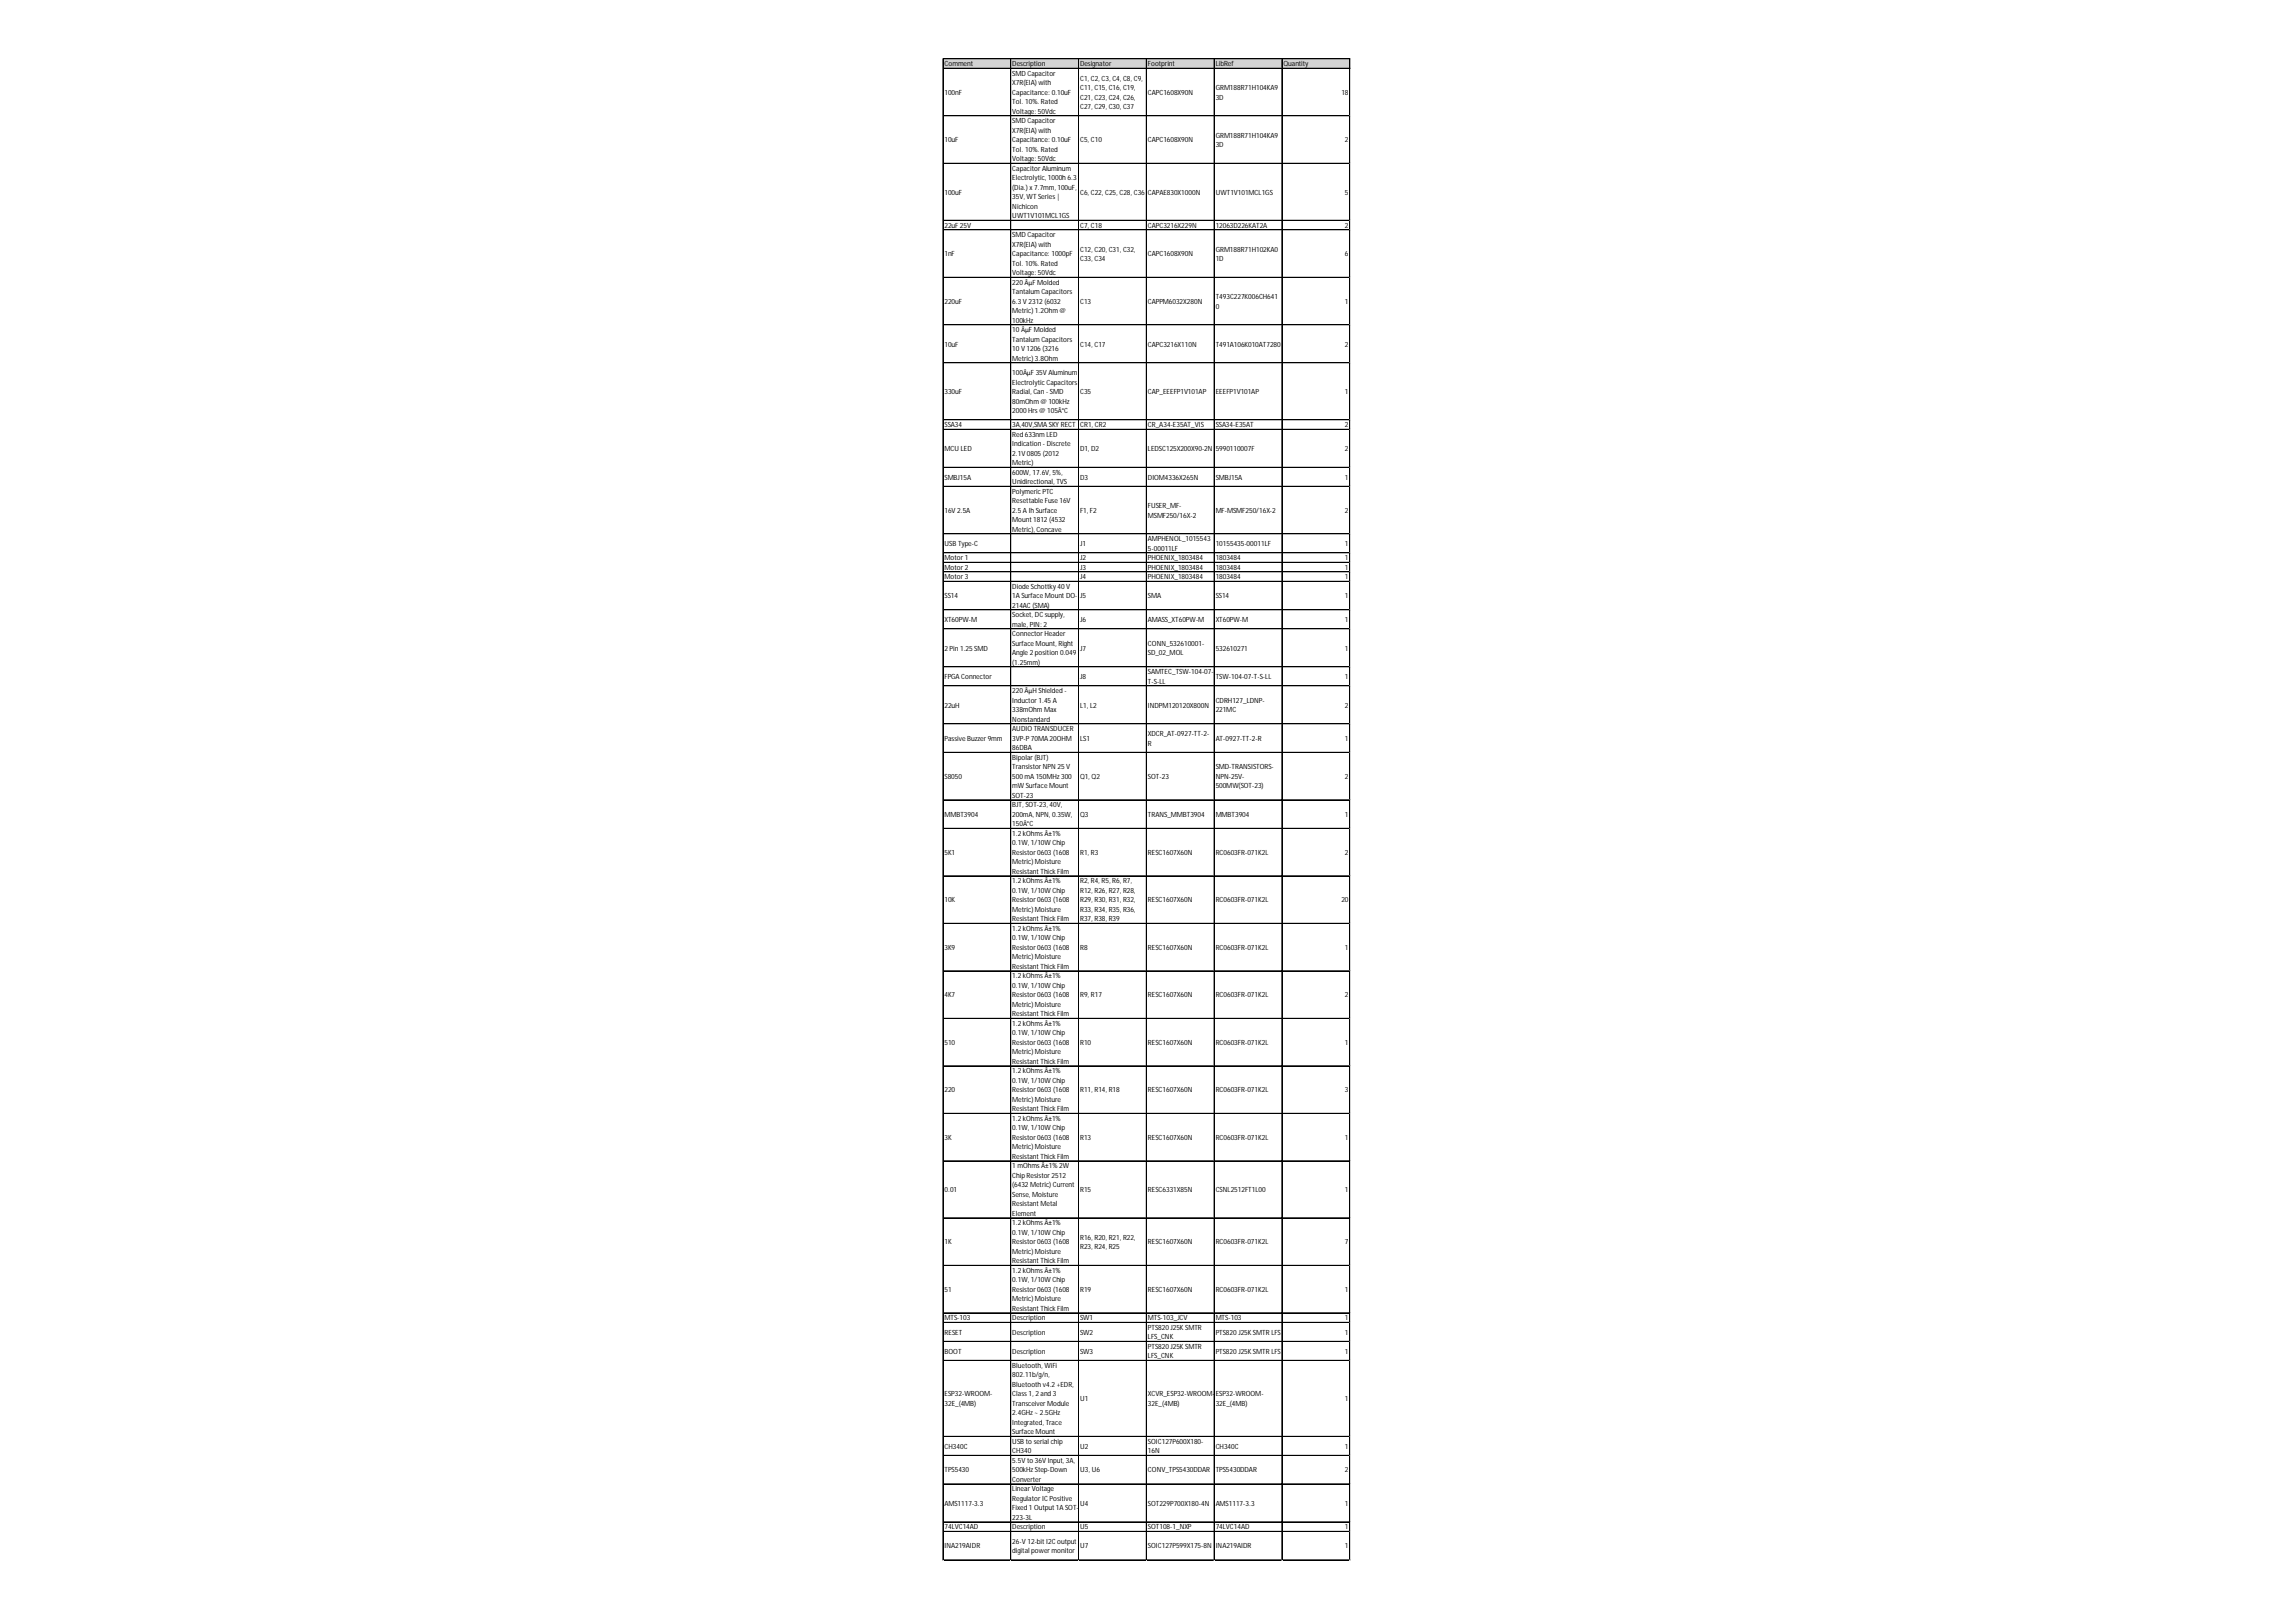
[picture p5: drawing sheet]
<svg xmlns="http://www.w3.org/2000/svg" width="297mm" height="210mm" viewBox="0 0 297 210" stroke-linecap="round" stroke-linejoin="round" font-family="sans-serif">
<defs><g id="words">
<g font-size=".9">
<text x="122.2" y="8.6">Comment</text>
<text x="131" y="8.6">Description</text>
<text x="131" y="9.8">SMD Capacitor</text>
<text x="131" y="11">X7R(EIA) with</text>
<text x="139.7" y="8.6">Designator</text>
<text x="139.7" y="10.4">C1, C2, C3, C4, C8, C9,</text>
<text x="139.7" y="11.7">C11, C15, C16, C19,</text>
<text x="148.5" y="8.6">Footprint</text>
<text x="157.3" y="8.6">LibRef</text>
<text x="157.3" y="11.7">GRM188R71H104KA9</text>
<text x="166" y="8.6">Quantity</text>
<text x="122.2" y="12.3">100nF</text>
<text x="131" y="12.3">Capacitance: 0.10uF</text>
<text x="131" y="13.5">Tol. 10%. Rated</text>
<text x="131" y="14.7">Voltage: 50Vdc</text>
<text x="131" y="16">SMD Capacitor</text>
<text x="131" y="17.2">X7R(EIA) with</text>
<text x="139.7" y="12.9">C21, C23, C24, C26,</text>
<text x="139.7" y="14.1">C27, C29, C30, C37</text>
<text x="148.5" y="12.3">CAPC1608X90N</text>
<text x="157.3" y="12.9">3D</text>
<text x="157.3" y="17.8">GRM188R71H104KA9</text>
<text x="173.5" y="12.3">18</text>
<text x="122.2" y="18.4">10uF</text>
<text x="131" y="18.4">Capacitance: 0.10uF</text>
<text x="131" y="19.6">Tol. 10%. Rated</text>
<text x="131" y="20.9">Voltage: 50Vdc</text>
<text x="131" y="22.1">Capacitor Aluminum</text>
<text x="131" y="23.3">Electrolytic, 1000h 6.3</text>
<text x="139.7" y="18.4">C5, C10</text>
<text x="148.5" y="18.4">CAPC1608X90N</text>
<text x="157.3" y="19">3D</text>
<text x="174" y="18.4">2</text>
<text x="122.2" y="25.2">100uF</text>
<text x="122.2" y="29.5">22uF 25V</text>
<text x="131" y="24.6">(Dia.) x 7.7mm, 100uF,</text>
<text x="131" y="25.8">35V, WT Series |</text>
<text x="131" y="27">Nichicon</text>
<text x="131" y="28.3">UWT1V101MCL1GS</text>
<text x="139.7" y="25.2">C6, C22, C25, C28, C36</text>
<text x="139.7" y="29.5">C7, C18</text>
<text x="148.5" y="25.2">CAPAE830X1000N</text>
<text x="148.5" y="29.5">CAPC3216X229N</text>
<text x="157.3" y="25.2">UWT1V101MCL1GS</text>
<text x="157.3" y="29.5">12063D226KAT2A</text>
<text x="174" y="25.2">5</text>
<text x="174" y="29.5">2</text>
<text x="122.2" y="33.2">1nF</text>
<text x="131" y="30.7">SMD Capacitor</text>
<text x="131" y="31.9">X7R(EIA) with</text>
<text x="131" y="33.2">Capacitance: 1000pF</text>
<text x="131" y="34.4">Tol. 10%. Rated</text>
<text x="131" y="35.6">Voltage: 50Vdc</text>
<text x="139.7" y="32.6">C12, C20, C31, C32,</text>
<text x="139.7" y="33.8">C33, C34</text>
<text x="148.5" y="33.2">CAPC1608X90N</text>
<text x="157.3" y="32.6">GRM188R71H102KA0</text>
<text x="157.3" y="33.8">1D</text>
<text x="174" y="33.2">6</text>
<text x="122.2" y="39.3">220uF</text>
<text x="131" y="36.9">220ÂµF Molded</text>
<text x="131" y="38.1">Tantalum Capacitors</text>
<text x="131" y="39.3">6.3 V 2312 (6032</text>
<text x="131" y="40.6">Metric) 1.2Ohm @</text>
<text x="131" y="41.8">100kHz</text>
<text x="139.7" y="39.3">C13</text>
<text x="148.5" y="39.3">CAPPM6032X280N</text>
<text x="157.3" y="38.7">T493C227K006CH641</text>
<text x="157.3" y="39.9">0</text>
<text x="174" y="39.3">1</text>
<text x="122.2" y="44.9">10uF</text>
<text x="131" y="43">10ÂµF Molded</text>
<text x="131" y="44.2">Tantalum Capacitors</text>
<text x="131" y="45.5">10 V 1206 (3216</text>
<text x="131" y="46.7">Metric) 3.8Ohm</text>
<text x="139.7" y="44.9">C14, C17</text>
<text x="148.5" y="44.9">CAPC3216X110N</text>
<text x="157.3" y="44.9">T491A106K010AT7280</text>
<text x="174" y="44.9">2</text>
<text x="122.2" y="51">330uF</text>
<text x="131" y="48.5">100ÂµF 35V Aluminum</text>
<text x="131" y="49.8">Electrolytic Capacitors</text>
<text x="131" y="51">Radial, Can - SMD</text>
<text x="131" y="52.2">80mOhm @ 100kHz</text>
<text x="131" y="53.5">2000 Hrs @ 105Â°C</text>
<text x="139.7" y="51">C35</text>
<text x="148.5" y="51">CAP_EEEFP1V101AP</text>
<text x="157.3" y="51">EEEFP1V101AP</text>
<text x="174" y="51">1</text>
<text x="122.2" y="55.3">SSA34</text>
<text x="122.2" y="58.4">MCU LED</text>
<text x="131" y="55.3">3A,40V,SMA SKY RECT</text>
<text x="131" y="56.5">Red 633nm LED</text>
<text x="131" y="57.8">Indication - Discrete</text>
<text x="131" y="59">2.1V 0805 (2012</text>
<text x="139.7" y="55.3">CR1, CR2</text>
<text x="139.7" y="58.4">D1, D2</text>
<text x="148.5" y="55.3">CR_A34-E35AT_VIS</text>
<text x="148.5" y="58.4">LEDSC125X200X90-2N</text>
<text x="157.3" y="55.3">SSA34-E35AT</text>
<text x="157.3" y="58.4">5990110007F</text>
<text x="174" y="55.3">2</text>
<text x="174" y="58.4">2</text>
<text x="122.2" y="62.1">SMBJ15A</text>
<text x="131" y="60.2">Metric)</text>
<text x="131" y="61.5">600W, 17.6V, 5%,</text>
<text x="131" y="62.7">Unidirectional, TVS</text>
<text x="131" y="63.9">Polymeric PTC</text>
<text x="131" y="65.1">Resettable Fuse 16V</text>
<text x="139.7" y="62.1">D3</text>
<text x="148.5" y="62.1">DIOM4336X265N</text>
<text x="148.5" y="65.8">FUSER_MF-</text>
<text x="157.3" y="62.1">SMBJ15A</text>
<text x="174" y="62.1">1</text>
<text x="122.2" y="66.4">16V 2.5A</text>
<text x="122.2" y="70.7">USB Type-C</text>
<text x="131" y="66.4">2.5 A Ih Surface</text>
<text x="131" y="67.6">Mount 1812 (4532</text>
<text x="131" y="68.8">Metric), Concave</text>
<text x="139.7" y="66.4">F1, F2</text>
<text x="139.7" y="70.7">J1</text>
<text x="148.5" y="67">MSMF250/16X-2</text>
<text x="148.5" y="70.1">AMPHENOL_1015543</text>
<text x="148.5" y="71.3">5-00011LF</text>
<text x="157.3" y="66.4">MF-MSMF250/16X-2</text>
<text x="157.3" y="70.7">10155435-00011LF</text>
<text x="174" y="66.4">2</text>
<text x="174" y="70.7">1</text>
<text x="122.2" y="72.5">Motor 1</text>
<text x="122.2" y="73.7">Motor 2</text>
<text x="122.2" y="75">Motor 3</text>
<text x="122.2" y="77.4">SS14</text>
<text x="131" y="76.2">Diode Schottky 40 V</text>
<text x="131" y="77.4">1A Surface Mount DO-</text>
<text x="139.7" y="72.5">J2</text>
<text x="139.7" y="73.7">J3</text>
<text x="139.7" y="75">J4</text>
<text x="139.7" y="77.4">J5</text>
<text x="148.5" y="72.5">PHOENIX_1803484</text>
<text x="148.5" y="73.7">PHOENIX_1803484</text>
<text x="148.5" y="75">PHOENIX_1803484</text>
<text x="148.5" y="77.4">SMA</text>
<text x="157.3" y="72.5">1803484</text>
<text x="157.3" y="73.7">1803484</text>
<text x="157.3" y="75">1803484</text>
<text x="157.3" y="77.4">SS14</text>
<text x="174" y="72.5">1</text>
<text x="174" y="73.7">1</text>
<text x="174" y="75">1</text>
<text x="174" y="77.4">1</text>
<text x="122.2" y="80.5">XT60PW-M</text>
<text x="131" y="78.7">214AC (SMA)</text>
<text x="131" y="79.9">Socket, DC supply,</text>
<text x="131" y="81.1">male, PIN: 2</text>
<text x="131" y="82.4">Connector Header</text>
<text x="131" y="83.6">Surface Mount, Right</text>
<text x="139.7" y="80.5">J6</text>
<text x="148.5" y="80.5">AMASS_XT60PW-M</text>
<text x="148.5" y="83.6">CONN_532610001-</text>
<text x="157.3" y="80.5">XT60PW-M</text>
<text x="174" y="80.5">1</text>
<text x="122.2" y="84.2">2 Pin 1.25 SMD</text>
<text x="122.2" y="87.9">FPGA Connector</text>
<text x="131" y="84.8">Angle 2 position 0.049</text>
<text x="131" y="86">(1.25mm)</text>
<text x="131" y="89.7">220ÂµH Shielded -</text>
<text x="139.7" y="84.2">J7</text>
<text x="139.7" y="87.9">J8</text>
<text x="148.5" y="84.8">SD_02_MOL</text>
<text x="148.5" y="87.3">SAMTEC_TSW-104-07-</text>
<text x="148.5" y="88.5">T-S-LL</text>
<text x="157.3" y="84.2">532610271</text>
<text x="157.3" y="87.9">TSW-104-07-T-S-LL</text>
<text x="174" y="84.2">1</text>
<text x="174" y="87.9">1</text>
<text x="122.2" y="91.6">22uH</text>
<text x="122.2" y="95.9">Passive Buzzer 9mm</text>
<text x="131" y="91">Inductor 1.45 A</text>
<text x="131" y="92.2">338mOhm Max</text>
<text x="131" y="93.4">Nonstandard</text>
<text x="131" y="94.6">AUDIO TRANSDUCER</text>
<text x="131" y="95.9">3VP-P 70MA 20OHM</text>
<text x="139.7" y="91.6">L1, L2</text>
<text x="139.7" y="95.9">LS1</text>
<text x="148.5" y="91.6">INDPM120120X800N</text>
<text x="148.5" y="95.3">XDCR_AT-0927-TT-2-</text>
<text x="157.3" y="91">CDRH127_LDNP-</text>
<text x="157.3" y="92.2">221MC</text>
<text x="157.3" y="95.9">AT-0927-TT-2-R</text>
<text x="174" y="91.6">2</text>
<text x="174" y="95.9">1</text>
<text x="122.2" y="100.8">S8050</text>
<text x="131" y="97.1">86DBA</text>
<text x="131" y="98.3">Bipolar (BJT)</text>
<text x="131" y="99.6">Transistor NPN 25 V</text>
<text x="131" y="100.8">500 mA 150MHz 300</text>
<text x="139.7" y="100.8">Q1, Q2</text>
<text x="148.5" y="96.5">R</text>
<text x="148.5" y="100.8">SOT-23</text>
<text x="157.3" y="99.6">SMD-TRANSISTORS-</text>
<text x="157.3" y="100.8">NPN-25V-</text>
<text x="174" y="100.8">2</text>
<text x="122.2" y="105.7">MMBT3904</text>
<text x="131" y="102">mW Surface Mount</text>
<text x="131" y="103.3">SOT-23</text>
<text x="131" y="104.5">BJT, SOT-23, 40V,</text>
<text x="131" y="105.7">200mA, NPN, 0.35W,</text>
<text x="131" y="106.9">150Â°C</text>
<text x="139.7" y="105.7">Q3</text>
<text x="148.5" y="105.7">TRANS_MMBT3904</text>
<text x="157.3" y="102">500MW(SOT-23)</text>
<text x="157.3" y="105.7">MMBT3904</text>
<text x="174" y="105.7">1</text>
<text x="122.2" y="110.6">5K1</text>
<text x="131" y="108.2">1.2 kOhms Â±1%</text>
<text x="131" y="109.4">0.1W, 1/10W Chip</text>
<text x="131" y="110.6">Resistor 0603 (1608</text>
<text x="131" y="111.9">Metric) Moisture</text>
<text x="131" y="113.1">Resistant Thick Film</text>
<text x="139.7" y="110.6">R1, R3</text>
<text x="148.5" y="110.6">RESC1607X60N</text>
<text x="157.3" y="110.6">RC0603FR-071K2L</text>
<text x="174" y="110.6">2</text>
<text x="122.2" y="116.8">10K</text>
<text x="131" y="114.3">1.2 kOhms Â±1%</text>
<text x="131" y="115.5">0.1W, 1/10W Chip</text>
<text x="131" y="116.8">Resistor 0603 (1608</text>
<text x="131" y="118">Metric) Moisture</text>
<text x="131" y="119.2">Resistant Thick Film</text>
<text x="139.7" y="114.3">R2, R4, R5, R6, R7,</text>
<text x="139.7" y="115.5">R12, R26, R27, R28,</text>
<text x="139.7" y="116.8">R29, R30, R31, R32,</text>
<text x="139.7" y="118">R33, R34, R35, R36,</text>
<text x="139.7" y="119.2">R37, R38, R39</text>
<text x="148.5" y="116.8">RESC1607X60N</text>
<text x="157.3" y="116.8">RC0603FR-071K2L</text>
<text x="173.5" y="116.8">20</text>
<text x="122.2" y="122.9">3K9</text>
<text x="131" y="120.5">1.2 kOhms Â±1%</text>
<text x="131" y="121.7">0.1W, 1/10W Chip</text>
<text x="131" y="122.9">Resistor 0603 (1608</text>
<text x="131" y="124.2">Metric) Moisture</text>
<text x="131" y="125.4">Resistant Thick Film</text>
<text x="139.7" y="122.9">R8</text>
<text x="148.5" y="122.9">RESC1607X60N</text>
<text x="157.3" y="122.9">RC0603FR-071K2L</text>
<text x="174" y="122.9">1</text>
<text x="122.2" y="129.1">4K7</text>
<text x="131" y="126.6">1.2 kOhms Â±1%</text>
<text x="131" y="127.8">0.1W, 1/10W Chip</text>
<text x="131" y="129.1">Resistor 0603 (1608</text>
<text x="131" y="130.3">Metric) Moisture</text>
<text x="131" y="131.5">Resistant Thick Film</text>
<text x="139.7" y="129.1">R9, R17</text>
<text x="148.5" y="129.1">RESC1607X60N</text>
<text x="157.3" y="129.1">RC0603FR-071K2L</text>
<text x="174" y="129.1">2</text>
<text x="122.2" y="135.2">510</text>
<text x="131" y="132.8">1.2 kOhms Â±1%</text>
<text x="131" y="134">0.1W, 1/10W Chip</text>
<text x="131" y="135.2">Resistor 0603 (1608</text>
<text x="131" y="136.4">Metric) Moisture</text>
<text x="131" y="137.7">Resistant Thick Film</text>
<text x="139.7" y="135.2">R10</text>
<text x="148.5" y="135.2">RESC1607X60N</text>
<text x="157.3" y="135.2">RC0603FR-071K2L</text>
<text x="174" y="135.2">1</text>
<text x="122.2" y="141.4">220</text>
<text x="131" y="138.9">1.2 kOhms Â±1%</text>
<text x="131" y="140.1">0.1W, 1/10W Chip</text>
<text x="131" y="141.4">Resistor 0603 (1608</text>
<text x="131" y="142.6">Metric) Moisture</text>
<text x="131" y="143.8">Resistant Thick Film</text>
<text x="139.7" y="141.4">R11, R14, R18</text>
<text x="148.5" y="141.4">RESC1607X60N</text>
<text x="157.3" y="141.4">RC0603FR-071K2L</text>
<text x="174" y="141.4">3</text>
<text x="122.2" y="147.5">3K</text>
<text x="131" y="145.1">1.2 kOhms Â±1%</text>
<text x="131" y="146.3">0.1W, 1/10W Chip</text>
<text x="131" y="147.5">Resistor 0603 (1608</text>
<text x="131" y="148.7">Metric) Moisture</text>
<text x="131" y="150">Resistant Thick Film</text>
<text x="139.7" y="147.5">R13</text>
<text x="148.5" y="147.5">RESC1607X60N</text>
<text x="157.3" y="147.5">RC0603FR-071K2L</text>
<text x="174" y="147.5">1</text>
<text x="122.2" y="154.3">0.01</text>
<text x="131" y="151.2">1 mOhms Â±1% 2W</text>
<text x="131" y="152.4">Chip Resistor 2512</text>
<text x="131" y="153.7">(6432 Metric) Current</text>
<text x="131" y="154.9">Sense, Moisture</text>
<text x="139.7" y="154.3">R15</text>
<text x="148.5" y="154.3">RESC6331X85N</text>
<text x="157.3" y="154.3">CSNL2512FT1L00</text>
<text x="174" y="154.3">1</text>
<text x="122.2" y="161">1K</text>
<text x="131" y="156.1">Resistant Metal</text>
<text x="131" y="157.3">Element</text>
<text x="131" y="158.6">1.2 kOhms Â±1%</text>
<text x="131" y="159.8">0.1W, 1/10W Chip</text>
<text x="131" y="161">Resistor 0603 (1608</text>
<text x="139.7" y="160.4">R16, R20, R21, R22,</text>
<text x="139.7" y="161.7">R23, R24, R25</text>
<text x="148.5" y="161">RESC1607X60N</text>
<text x="157.3" y="161">RC0603FR-071K2L</text>
<text x="174" y="161">7</text>
<text x="122.2" y="167.2">51</text>
<text x="131" y="162.3">Metric) Moisture</text>
<text x="131" y="163.5">Resistant Thick Film</text>
<text x="131" y="164.7">1.2 kOhms Â±1%</text>
<text x="131" y="166">0.1W, 1/10W Chip</text>
<text x="131" y="167.2">Resistor 0603 (1608</text>
<text x="139.7" y="167.2">R19</text>
<text x="148.5" y="167.2">RESC1607X60N</text>
<text x="157.3" y="167.2">RC0603FR-071K2L</text>
<text x="174" y="167.2">1</text>
<text x="122.2" y="170.9">MTS-103</text>
<text x="122.2" y="172.7">RESET</text>
<text x="131" y="168.4">Metric) Moisture</text>
<text x="131" y="169.6">Resistant Thick Film</text>
<text x="131" y="170.9">Description</text>
<text x="131" y="172.7">Description</text>
<text x="139.7" y="170.9">SW1</text>
<text x="139.7" y="172.7">SW2</text>
<text x="148.5" y="170.9">MTS-103_JCV</text>
<text x="148.5" y="172.1">PTS820 J25K SMTR</text>
<text x="148.5" y="173.3">LFS_CNK</text>
<text x="157.3" y="170.9">MTS-103</text>
<text x="157.3" y="172.7">PTS820 J25K SMTR LFS</text>
<text x="174" y="170.9">1</text>
<text x="174" y="172.7">1</text>
<text x="122.2" y="175.2">BOOT</text>
<text x="131" y="175.2">Description</text>
<text x="131" y="177">Bluetooth, WiFi</text>
<text x="131" y="178.3">802.11b/g/n,</text>
<text x="131" y="179.5">Bluetooth v4.2 +EDR,</text>
<text x="139.7" y="175.2">SW3</text>
<text x="148.5" y="174.6">PTS820 J25K SMTR</text>
<text x="148.5" y="175.8">LFS_CNK</text>
<text x="157.3" y="175.2">PTS820 J25K SMTR LFS</text>
<text x="174" y="175.2">1</text>
<text x="122.2" y="180.7">ESP32-WROOM-</text>
<text x="122.2" y="181.9">32E_(4MB)</text>
<text x="131" y="180.7">Class 1, 2 and 3</text>
<text x="131" y="181.9">Transceiver Module</text>
<text x="131" y="183.2">2.4GHz ~ 2.5GHz</text>
<text x="131" y="184.4">Integrated, Trace</text>
<text x="131" y="185.6">Surface Mount</text>
<text x="139.7" y="181.3">U1</text>
<text x="148.5" y="180.7">XCVR_ESP32-WROOM-</text>
<text x="148.5" y="181.9">32E_(4MB)</text>
<text x="157.3" y="180.7">ESP32-WROOM-</text>
<text x="157.3" y="181.9">32E_(4MB)</text>
<text x="174" y="181.3">1</text>
<text x="122.2" y="187.5">CH340C</text>
<text x="122.2" y="190.5">TPS5430</text>
<text x="131" y="186.9">USB to serial chip</text>
<text x="131" y="188.1">CH340</text>
<text x="131" y="189.3">5.5V to 36V Input, 3A,</text>
<text x="131" y="190.5">500kHz Step-Down</text>
<text x="131" y="191.8">Converter</text>
<text x="139.7" y="187.5">U2</text>
<text x="139.7" y="190.5">U3, U6</text>
<text x="148.5" y="186.9">SOIC127P600X180-</text>
<text x="148.5" y="188.1">16N</text>
<text x="148.5" y="190.5">CONV_TPS5430DDAR</text>
<text x="157.3" y="187.5">CH340C</text>
<text x="157.3" y="190.5">TPS5430DDAR</text>
<text x="174" y="187.5">1</text>
<text x="174" y="190.5">2</text>
<text x="122.2" y="194.8">AMS1117-3.3</text>
<text x="122.2" y="197.9">74LVC14AD</text>
<text x="131" y="193">Linear Voltage</text>
<text x="131" y="194.2">Regulator IC Positive</text>
<text x="131" y="195.5">Fixed 1 Output 1A SOT-</text>
<text x="131" y="196.7">223-3L</text>
<text x="131" y="197.9">Description</text>
<text x="139.7" y="194.8">U4</text>
<text x="139.7" y="197.9">U5</text>
<text x="148.5" y="194.8">SOT229P700X180-4N</text>
<text x="148.5" y="197.9">SOT108-1_NXP</text>
<text x="157.3" y="194.8">AMS1117-3.3</text>
<text x="157.3" y="197.9">74LVC14AD</text>
<text x="174" y="194.8">1</text>
<text x="174" y="197.9">1</text>
<text x="122.2" y="200.4">INA219AIDR</text>
<text x="131" y="199.8">26-V 12-bit I2C output</text>
<text x="131" y="201">digital power monitor</text>
<text x="139.7" y="200.4">U7</text>
<text x="148.5" y="200.4">SOIC127P599X175-8N</text>
<text x="157.3" y="200.4">INA219AIDR</text>
<text x="174" y="200.4">1</text>
</g>
</g></defs>
<path d="M122 7.6h52.7v1.3h-52.7z" fill="#d3d3d3"/>
<g fill="none" stroke="#000" stroke-width=".13">
<path d="M122 7.6v194.3M122 7.6h52.7M122 8.8h52.7M122 8.9h52.7M122 15h52.7M130.8 7.7v194.2M139.5 7.7v194.2M139.6 7.7v194.2M148.3 7.7v194.2M157.1 7.7v194.2M165.8 7.7v194.2M165.9 7.7v194.2"/>
<path d="M174.6 7.7v194.2M122 21.1h52.7M122 21.2h52.7M122 28.5h52.7M122 29.7h52.7M122 29.8h52.7M122 35.9h52.7M122 42h52.7M122 42.1h52.7M122 46.9h52.7M122 54.3h52.7M122 55.6h52.7"/>
<path d="M122 60.5h52.7M122 62.9h52.7M122 69.1h52.7M122 71.5h52.7M122 71.6h52.7M122 72.8h52.7M122 74h52.7M122 75.2h52.7M122 75.3h52.7M122 78.9h52.7M122 81.4h52.7M122 86.3h52.7"/>
<path d="M122 88.7h52.7M122 88.8h52.7M122 93.7h52.7M122 97.4h52.7M122 103.5h52.7M122 107.2h52.7M122 113.3h52.7M122 113.4h52.7M122 119.5h52.7M122 125.6h52.7M122 125.7h52.7M122 131.8h52.7"/>
<path d="M122 137.9h52.7M122 144.1h52.7M122 150.2h52.7M122 157.6h52.7M122 163.7h52.7M122 163.8h52.7M122 169.9h52.7M122 171.1h52.7M122 173.6h52.7M122 176h52.7M122 176.1h52.7M122 185.9h52.7"/>
<path d="M122 188.3h52.7M122 188.4h52.7M122 192h52.7M122 196.9h52.7M122 197h52.7M122 198.2h52.7M122 201.9h52.7"/>
</g>
<path d="M122 201.9v.1" fill="none" stroke="#d4d4d4" stroke-width=".13"/>
<path d="M122 201.9v.1z" fill="#d4d4d4"/>
<path d="M130.8 201.9v.1" fill="none" stroke="#d4d4d4" stroke-width=".13"/>
<path d="M130.8 201.9v.1z" fill="#d4d4d4"/>
<path d="M139.5 201.9v.1" fill="none" stroke="#d4d4d4" stroke-width=".13"/>
<path d="M139.5 201.9l.1 .1z" fill="#d4d4d4"/>
<path d="M148.3 201.9v.1" fill="none" stroke="#d4d4d4" stroke-width=".13"/>
<path d="M148.3 201.9v.1z" fill="#d4d4d4"/>
<path d="M157.1 201.9v.1" fill="none" stroke="#d4d4d4" stroke-width=".13"/>
<path d="M157.1 201.9v.1z" fill="#d4d4d4"/>
<path d="M165.8 201.9v.1" fill="none" stroke="#d4d4d4" stroke-width=".13"/>
<path d="M165.8 201.9l.1 .1z" fill="#d4d4d4"/>
<path d="M174.6 201.9v.1" fill="none" stroke="#d4d4d4" stroke-width=".13"/>
<path d="M174.6 201.9l.1 .1z" fill="#d4d4d4"/>
<path d="M174.7 15h.1" fill="none" stroke="#d4d4d4" stroke-width=".13"/>
<path d="M174.7 21.1h.1" fill="none" stroke="#d4d4d4" stroke-width=".13"/>
<path d="M174.7 21.1v.1z" fill="#d4d4d4"/>
<path d="M174.7 28.5h.1" fill="none" stroke="#d4d4d4" stroke-width=".13"/>
<path d="M174.7 28.5v.1z" fill="#d4d4d4"/>
<path d="M174.7 29.7h.1" fill="none" stroke="#d4d4d4" stroke-width=".13"/>
<path d="M174.7 29.7v.1z" fill="#d4d4d4"/>
<path d="M174.7 35.9h.1" fill="none" stroke="#d4d4d4" stroke-width=".13"/>
<path d="M174.7 42h.1" fill="none" stroke="#d4d4d4" stroke-width=".13"/>
<path d="M174.7 42v.1z" fill="#d4d4d4"/>
<path d="M174.7 46.9h.1" fill="none" stroke="#d4d4d4" stroke-width=".13"/>
<path d="M174.7 46.9v.1z" fill="#d4d4d4"/>
<path d="M174.7 54.3h.1" fill="none" stroke="#d4d4d4" stroke-width=".13"/>
<path d="M174.7 54.3v.1z" fill="#d4d4d4"/>
<path d="M174.7 55.6h.1" fill="none" stroke="#d4d4d4" stroke-width=".13"/>
<path d="M174.7 60.5h.1" fill="none" stroke="#d4d4d4" stroke-width=".13"/>
<path d="M174.7 62.9h.1" fill="none" stroke="#d4d4d4" stroke-width=".13"/>
<path d="M174.7 62.9v.1z" fill="#d4d4d4"/>
<path d="M174.7 69.1h.1" fill="none" stroke="#d4d4d4" stroke-width=".13"/>
<path d="M174.7 71.5h.1" fill="none" stroke="#d4d4d4" stroke-width=".13"/>
<path d="M174.7 71.5v.1z" fill="#d4d4d4"/>
<path d="M174.7 72.8h.1" fill="none" stroke="#d4d4d4" stroke-width=".13"/>
<path d="M174.7 74h.1" fill="none" stroke="#d4d4d4" stroke-width=".13"/>
<path d="M174.7 75.2h.1" fill="none" stroke="#d4d4d4" stroke-width=".13"/>
<path d="M174.7 75.2v.1z" fill="#d4d4d4"/>
<path d="M174.7 78.9h.1" fill="none" stroke="#d4d4d4" stroke-width=".13"/>
<path d="M174.7 78.9v.1z" fill="#d4d4d4"/>
<path d="M174.7 81.4h.1" fill="none" stroke="#d4d4d4" stroke-width=".13"/>
<path d="M174.7 86.3h.1" fill="none" stroke="#d4d4d4" stroke-width=".13"/>
<path d="M174.7 88.7h.1" fill="none" stroke="#d4d4d4" stroke-width=".13"/>
<path d="M174.7 88.7v.1z" fill="#d4d4d4"/>
<path d="M174.7 93.7h.1" fill="none" stroke="#d4d4d4" stroke-width=".13"/>
<path d="M174.7 97.4h.1" fill="none" stroke="#d4d4d4" stroke-width=".13"/>
<path d="M174.7 103.5h.1" fill="none" stroke="#d4d4d4" stroke-width=".13"/>
<path d="M174.7 103.5v.1z" fill="#d4d4d4"/>
<path d="M174.7 107.2h.1" fill="none" stroke="#d4d4d4" stroke-width=".13"/>
<path d="M174.7 113.3h.1" fill="none" stroke="#d4d4d4" stroke-width=".13"/>
<path d="M174.7 113.3v.1z" fill="#d4d4d4"/>
<path d="M174.7 119.5h.1" fill="none" stroke="#d4d4d4" stroke-width=".13"/>
<path d="M174.7 125.6h.1" fill="none" stroke="#d4d4d4" stroke-width=".13"/>
<path d="M174.7 125.6v.1z" fill="#d4d4d4"/>
<path d="M174.7 131.8h.1" fill="none" stroke="#d4d4d4" stroke-width=".13"/>
<path d="M174.7 137.9h.1" fill="none" stroke="#d4d4d4" stroke-width=".13"/>
<path d="M174.7 137.9v.1z" fill="#d4d4d4"/>
<path d="M174.7 144.1h.1" fill="none" stroke="#d4d4d4" stroke-width=".13"/>
<path d="M174.7 150.2h.1" fill="none" stroke="#d4d4d4" stroke-width=".13"/>
<path d="M174.7 150.2v.1z" fill="#d4d4d4"/>
<path d="M174.7 157.6h.1" fill="none" stroke="#d4d4d4" stroke-width=".13"/>
<path d="M174.7 163.7h.1" fill="none" stroke="#d4d4d4" stroke-width=".13"/>
<path d="M174.7 163.7v.1z" fill="#d4d4d4"/>
<path d="M174.7 169.9h.1" fill="none" stroke="#d4d4d4" stroke-width=".13"/>
<path d="M174.7 171.1h.1" fill="none" stroke="#d4d4d4" stroke-width=".13"/>
<path d="M174.7 171.1v.1z" fill="#d4d4d4"/>
<path d="M174.7 173.6h.1" fill="none" stroke="#d4d4d4" stroke-width=".13"/>
<path d="M174.7 176h.1" fill="none" stroke="#d4d4d4" stroke-width=".13"/>
<path d="M174.7 176v.1z" fill="#d4d4d4"/>
<path d="M174.7 185.9h.1" fill="none" stroke="#d4d4d4" stroke-width=".13"/>
<path d="M174.7 188.3h.1" fill="none" stroke="#d4d4d4" stroke-width=".13"/>
<path d="M174.7 188.3v.1z" fill="#d4d4d4"/>
<path d="M174.7 192h.1" fill="none" stroke="#d4d4d4" stroke-width=".13"/>
<path d="M174.7 192v.1z" fill="#d4d4d4"/>
<path d="M174.7 196.9h.1" fill="none" stroke="#d4d4d4" stroke-width=".13"/>
<path d="M174.7 196.9v.1z" fill="#d4d4d4"/>
<path d="M174.7 198.2h.1" fill="none" stroke="#d4d4d4" stroke-width=".13"/>
<path d="M174.7 201.9h.1" fill="none" stroke="#d4d4d4" stroke-width=".13"/>
<use href="#words"/>
</svg>
